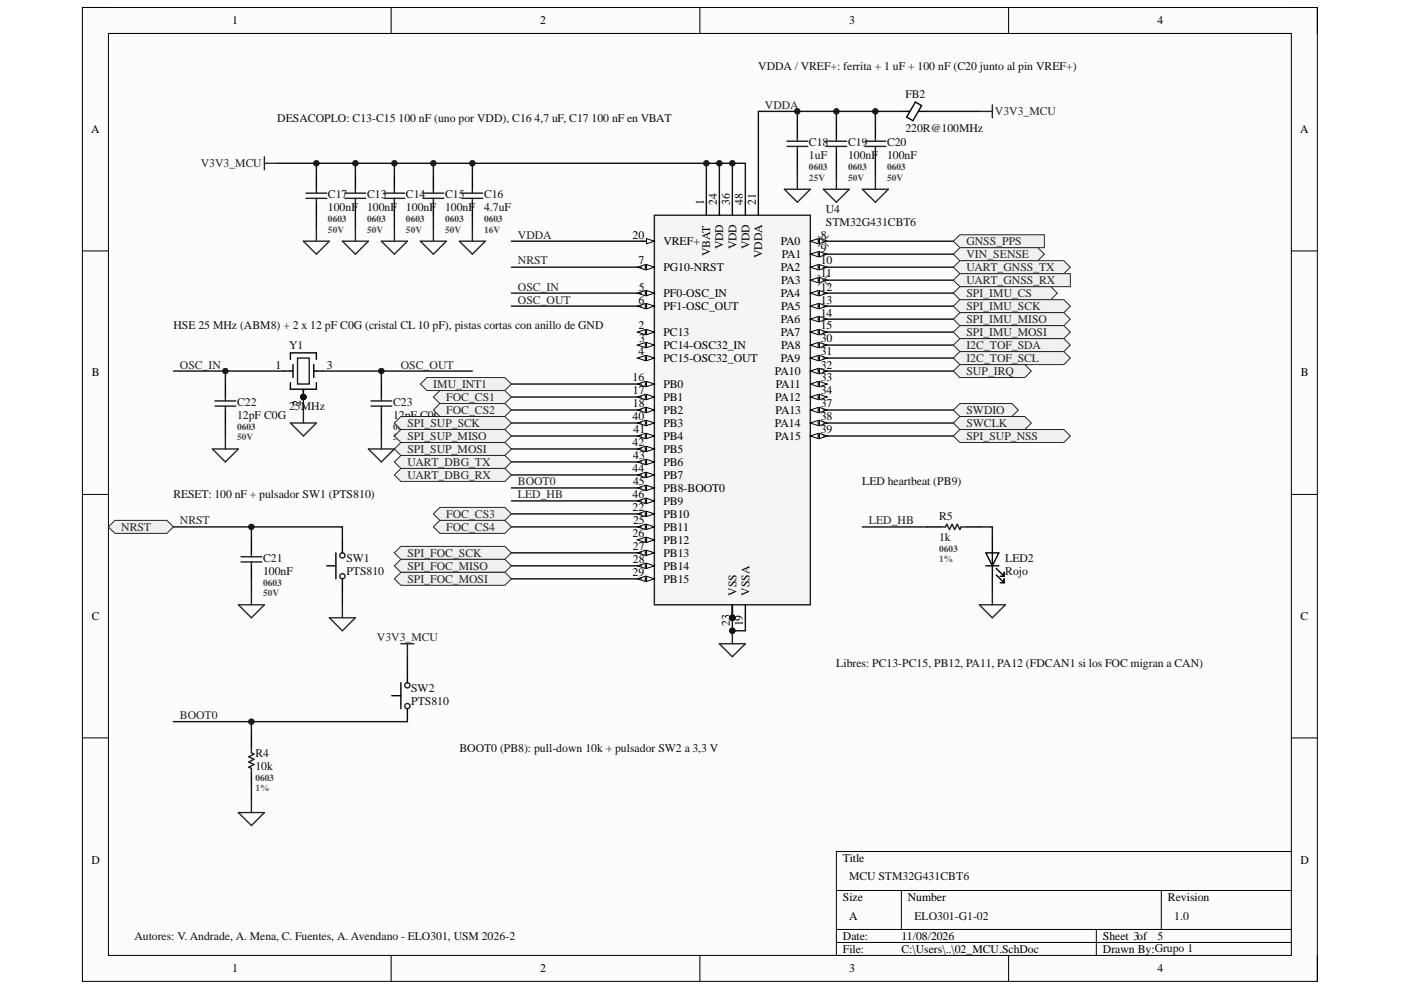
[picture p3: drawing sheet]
<svg xmlns="http://www.w3.org/2000/svg" width="297mm" height="210mm" viewBox="0 0 297 210" stroke-linecap="round" stroke-linejoin="round" font-family="sans-serif">
<defs><g id="words">
<g font-size="2.5">
<text x="49.2" y="5.2">1</text>
<text x="114.5" y="5.2">2</text>
<text x="180.1" y="5.2">3</text>
<text x="245.4" y="5.2">4</text>
<text x="19.3" y="28.2">A</text>
<text x="275.7" y="28.2">A</text>
<text x="149.2" y="43.4" transform="rotate(-90 149.2 43.4)">1</text>
<text x="152" y="43.4" transform="rotate(-90 152 43.4)">24</text>
<text x="154.7" y="43.4" transform="rotate(-90 154.7 43.4)">36</text>
<text x="157.5" y="43.4" transform="rotate(-90 157.5 43.4)">48</text>
<text x="160.2" y="43.4" transform="rotate(-90 160.2 43.4)">21</text>
<text x="134.1" y="50.6">20</text>
<text x="140.6" y="52">VREF+</text>
<text x="153.3" y="52.9" transform="rotate(-90 153.3 52.9)">VDD</text>
<text x="156.1" y="52.9" transform="rotate(-90 156.1 52.9)">VDD</text>
<text x="158.9" y="52.9" transform="rotate(-90 158.9 52.9)">VDD</text>
<text x="165.6" y="52">PA0</text>
<text x="174" y="50.6">8</text>
<text x="174" y="53.3">9</text>
<text x="135.4" y="56.1">7</text>
<text x="140.6" y="57.5">PG10-NRST</text>
<text x="150.6" y="54.3" transform="rotate(-90 150.6 54.3)">VBAT</text>
<text x="161.6" y="54.7" transform="rotate(-90 161.6 54.7)">VDDA</text>
<text x="165.6" y="57.5">PA2</text>
<text x="165.8" y="54.7">PA1</text>
<text x="174" y="56.1">10</text>
<text x="174" y="58.8">11</text>
<text x="135.4" y="64.4">6</text>
<text x="135.4" y="61.6">5</text>
<text x="140.6" y="63">PF0-OSC_IN</text>
<text x="140.6" y="65.7">PF1-OSC_OUT</text>
<text x="165.6" y="63">PA4</text>
<text x="165.6" y="65.7">PA5</text>
<text x="165.6" y="60.2">PA3</text>
<text x="174" y="61.6">12</text>
<text x="174" y="64.4">13</text>
<text x="135.4" y="69.9">2</text>
<text x="140.6" y="71.2">PC13</text>
<text x="165.6" y="68.5">PA6</text>
<text x="165.6" y="71.2">PA7</text>
<text x="174" y="67.1">14</text>
<text x="174" y="69.9">15</text>
<text x="135.4" y="75.3">4</text>
<text x="135.5" y="72.6">3</text>
<text x="140.6" y="74">PC14-OSC32_IN</text>
<text x="140.6" y="76.7">PC15-OSC32_OUT</text>
<text x="165.6" y="76.7">PA9</text>
<text x="165.6" y="74">PA8</text>
<text x="174" y="72.6">30</text>
<text x="174" y="75.3">31</text>
<text x="19.5" y="79.8">B</text>
<text x="58.4" y="78.1">1</text>
<text x="69.3" y="78.1">3</text>
<text x="134.1" y="80.9">16</text>
<text x="134.2" y="83.6">17</text>
<text x="140.6" y="82.2">PB0</text>
<text x="164.3" y="79.5">PA10</text>
<text x="164.5" y="82.2">PA11</text>
<text x="174" y="78.1">32</text>
<text x="174" y="80.9">33</text>
<text x="174" y="83.6">34</text>
<text x="275.8" y="79.8">B</text>
<text x="63.8" y="86.1" transform="rotate(-90 63.8 86.1)">2</text>
<text x="134.1" y="89.1">40</text>
<text x="134.2" y="86.4">18</text>
<text x="140.6" y="85">PB1</text>
<text x="140.6" y="87.8">PB2</text>
<text x="164.3" y="85">PA12</text>
<text x="164.4" y="87.8">PA13</text>
<text x="174" y="86.4">37</text>
<text x="174" y="89.1">38</text>
<text x="134.1" y="94.6">42</text>
<text x="134.3" y="91.9">41</text>
<text x="140.6" y="90.5">PB3</text>
<text x="140.6" y="93.3">PB4</text>
<text x="164.3" y="90.5">PA14</text>
<text x="164.4" y="93.3">PA15</text>
<text x="174" y="91.9">39</text>
<text x="134.1" y="100.2">44</text>
<text x="134.3" y="97.4">43</text>
<text x="140.6" y="96">PB5</text>
<text x="140.6" y="98.8">PB6</text>
<text x="140.6" y="101.5">PB7</text>
<text x="134.1" y="105.6">46</text>
<text x="134.2" y="102.9">45</text>
<text x="140.6" y="104.3">PB8-BOOT0</text>
<text x="140.6" y="107">PB9</text>
<text x="134.1" y="108.4">22</text>
<text x="134.1" y="113.9">26</text>
<text x="134.2" y="111.1">25</text>
<text x="140.6" y="109.8">PB10</text>
<text x="140.6" y="112.5">PB11</text>
<text x="134.2" y="116.7">27</text>
<text x="134.2" y="119.4">28</text>
<text x="140.6" y="115.3">PB12</text>
<text x="140.6" y="118">PB13</text>
<text x="134.1" y="122.2">29</text>
<text x="140.6" y="120.8">PB14</text>
<text x="140.6" y="123.6">PB15</text>
<text x="19.5" y="131.5">C</text>
<text x="156.1" y="126.3" transform="rotate(-90 156.1 126.3)">VSS</text>
<text x="158.9" y="126.3" transform="rotate(-90 158.9 126.3)">VSSA</text>
<text x="275.7" y="131.5">C</text>
<text x="154.7" y="132.7" transform="rotate(-90 154.7 132.7)">23</text>
<text x="157.5" y="132.8" transform="rotate(-90 157.5 132.8)">19</text>
<text x="19.4" y="183.1">D</text>
<text x="178.7" y="182.7">Title</text>
<text x="275.7" y="183.1">D</text>
<text x="178.7" y="191">Size</text>
<text x="192.5" y="191">Number</text>
<text x="247.6" y="191">Revision</text>
<text x="180.1" y="195.1">A</text>
<text x="178.7" y="199.2">Date:</text>
<text x="178.7" y="202">File:</text>
<text x="191.1" y="199.2">11/08/2026</text>
<text x="191.1" y="202">C:\Users\..\02_MCU.SchDoc</text>
<text x="233.8" y="199.2">Sheet 3of</text>
<text x="233.8" y="202">Drawn By:Grupo 1</text>
<text x="49.2" y="206.1">1</text>
<text x="114.5" y="206.1">2</text>
<text x="180.1" y="206.1">3</text>
<text x="245.4" y="206.1">4</text>
</g>
<g font-size="2.5" fill="#0e0e0e">
<text x="160.8" y="14.8">VDDA / VREF+: ferrita + 1 uF + 100 nF (C20 junto al pin VREF+)</text>
<text x="192" y="20.8">FB2</text>
<text x="58.8" y="25.8">DESACOPLO: C13-C15 100 nF (uno por VDD), C16 4,7 uF, C17 100 nF en VBAT</text>
<text x="192" y="28.1">220R@100MHz</text>
<text x="171.5" y="31">C18</text>
<text x="171.5" y="33.8">1uF</text>
<text x="179.8" y="31">C19</text>
<text x="179.8" y="33.8">100nF</text>
<text x="188.1" y="31">C20</text>
<text x="188.1" y="33.8">100nF</text>
<text x="69.5" y="42">C17</text>
<text x="69.5" y="44.8">100nF</text>
<text x="77.8" y="42">C13</text>
<text x="77.8" y="44.8">100nF</text>
<text x="86.1" y="42">C14</text>
<text x="86.1" y="44.8">100nF</text>
<text x="94.4" y="42">C15</text>
<text x="94.4" y="44.8">100nF</text>
<text x="102.6" y="42">C16</text>
<text x="102.6" y="44.8">4.7uF</text>
<text x="175.1" y="45.1">U4</text>
<text x="175.1" y="47.8">STM32G431CBT6</text>
<text x="36.8" y="69.9">HSE 25 MHz (ABM8) + 2 x 12 pF C0G (cristal CL 10 pF), pistas cortas con anillo de GND</text>
<text x="61.3" y="74">Y1</text>
<text x="50.3" y="86.1">C22</text>
<text x="50.3" y="88.9">12pF C0G</text>
<text x="61.3" y="86.9">25MHz</text>
<text x="83.3" y="86.1">C23</text>
<text x="83.3" y="88.9">12pF C0G</text>
<text x="36.8" y="105.6">RESET: 100 nF + pulsador SW1 (PTS810)</text>
<text x="182.8" y="102.9">LED heartbeat (PB9)</text>
<text x="199.1" y="110.3">R5</text>
<text x="55.8" y="119.1">C21</text>
<text x="73.4" y="119.1">SW1</text>
<text x="199.1" y="114.7">1k</text>
<text x="213.1" y="119.1">LED2</text>
<text x="55.8" y="121.9">100nF</text>
<text x="73.4" y="121.9">PTS810</text>
<text x="213.1" y="121.9">Rojo</text>
<text x="177.3" y="141.4">Libres: PC13-PC15, PB12, PA11, PA12 (FDCAN1 si los FOC migran a CAN)</text>
<text x="87.2" y="146.7">SW2</text>
<text x="87.2" y="149.4">PTS810</text>
<text x="54.1" y="160.5">R4</text>
<text x="97.4" y="159.4">BOOT0 (PB8): pull-down 10k + pulsador SW2 a 3,3 V</text>
<text x="54.1" y="163.2">10k</text>
<text x="180.1" y="186.6">MCU STM32G431CBT6</text>
<text x="193.9" y="195.1">ELO301-G1-02</text>
<text x="249" y="195.1">1.0</text>
<text x="28.5" y="199.2">Autores: V. Andrade, A. Mena, C. Fuentes, A. Avendano - ELO301, USM 2026-2</text>
<text x="245.4" y="199.2">5</text>
</g>
<g font-size="2.5" fill="#262626">
<text x="162.2" y="23">VDDA</text>
<text x="210.9" y="24.4">V3V3_MCU</text>
<text x="42.6" y="35.5">V3V3_MCU</text>
<text x="109.8" y="50.6">VDDA</text>
<text x="204.9" y="52">GNSS_PPS</text>
<text x="109.8" y="56.1">NRST</text>
<text x="204.9" y="54.7">VIN_SENSE</text>
<text x="204.9" y="57.5">UART_GNSS_TX</text>
<text x="109.8" y="61.6">OSC_IN</text>
<text x="109.8" y="64.4">OSC_OUT</text>
<text x="204.9" y="60.2">UART_GNSS_RX</text>
<text x="204.9" y="63">SPI_IMU_CS</text>
<text x="204.9" y="65.7">SPI_IMU_SCK</text>
<text x="204.9" y="68.5">SPI_IMU_MISO</text>
<text x="204.9" y="71.2">SPI_IMU_MOSI</text>
<text x="204.9" y="74">I2C_TOF_SDA</text>
<text x="204.9" y="76.7">I2C_TOF_SCL</text>
<text x="38.2" y="78.1">OSC_IN</text>
<text x="85" y="78.1">OSC_OUT</text>
<text x="91.9" y="82.2">IMU_INT1</text>
<text x="204.9" y="79.5">SUP_IRQ</text>
<text x="94.6" y="85">FOC_CS1</text>
<text x="94.6" y="87.8">FOC_CS2</text>
<text x="204.9" y="87.8">SWDIO</text>
<text x="86.4" y="90.5">SPI_SUP_SCK</text>
<text x="86.4" y="93.3">SPI_SUP_MISO</text>
<text x="204.9" y="90.5">SWCLK</text>
<text x="204.9" y="93.3">SPI_SUP_NSS</text>
<text x="86.4" y="96">SPI_SUP_MOSI</text>
<text x="86.4" y="98.8">UART_DBG_TX</text>
<text x="86.4" y="101.5">UART_DBG_RX</text>
<text x="109.8" y="102.9">BOOT0</text>
<text x="109.8" y="105.6">LED_HB</text>
<text x="25.7" y="112.5">NRST</text>
<text x="38.2" y="111.1">NRST</text>
<text x="94.6" y="109.8">FOC_CS3</text>
<text x="94.6" y="112.5">FOC_CS4</text>
<text x="184.2" y="111.1">LED_HB</text>
<text x="86.4" y="118">SPI_FOC_SCK</text>
<text x="86.4" y="120.8">SPI_FOC_MISO</text>
<text x="86.4" y="123.6">SPI_FOC_MOSI</text>
<text x="79.9" y="135.9">V3V3_MCU</text>
<text x="38.2" y="152.5">BOOT0</text>
</g>
<g font-size="2" fill="#3c3c3c">
<text x="171.5" y="36.1">0603</text>
<text x="179.8" y="36.1">0603</text>
<text x="188.1" y="36.1">0603</text>
<text x="69.5" y="47.1">0603</text>
<text x="77.8" y="47.1">0603</text>
<text x="86.1" y="47.1">0603</text>
<text x="94.4" y="47.1">0603</text>
<text x="102.6" y="47.1">0603</text>
<text x="50.3" y="91.2">0603</text>
<text x="83.3" y="91.2">0603</text>
<text x="199.1" y="117.1">0603</text>
<text x="55.8" y="124.2">0603</text>
<text x="54.1" y="165.5">0603</text>
</g>
<g font-size="2" fill="#4c4c4c">
<text x="171.5" y="38.3">25V</text>
<text x="179.8" y="38.3">50V</text>
<text x="188.1" y="38.3">50V</text>
<text x="69.5" y="49.3">50V</text>
<text x="77.8" y="49.3">50V</text>
<text x="86.1" y="49.3">50V</text>
<text x="94.4" y="49.3">50V</text>
<text x="102.6" y="49.3">16V</text>
<text x="50.3" y="93.3">50V</text>
<text x="83.3" y="93.3">50V</text>
<text x="55.8" y="126.4">50V</text>
</g>
<g font-size="2" fill="#5f5f5f">
<text x="199.1" y="119.3">1%</text>
<text x="54.1" y="167.7">1%</text>
</g>
</g></defs>
<path d="M17.5 1.6h261.8v206.5h-261.8z" fill-rule="evenodd" fill="#fcfcfc"/>
<path d="M17.5 1.6h261.8v206.5h-261.8z" fill="none" stroke="#000" stroke-width=".21"/>
<path d="M23 7.1h250.8v195.5h-250.8z" fill-rule="evenodd" fill="#fcfcfc"/>
<g fill="none" stroke="#000" stroke-width=".21">
<path d="M17.5 1.6h5.5M23 7.1h250.8v195.5h-250.8zM82.9 1.6v5.5M148.4 1.6v5.5M213.8 1.6v5.5M273.8 1.6h5.5v5.5M17.5 53.2h5.5M273.8 53.2h5.5M17.5 104.8h5.5M273.8 104.8h5.5M17.5 156.5h5.5M273.8 156.5h5.5"/>
<path d="M177.3 188.8h96.5M177.3 197.1h96.5M177.3 199.8h96.5M191.1 188.8v8.3M232.4 197.1v5.5M246.2 188.8v8.3M273.8 180.5h-96.5v22.1M82.9 202.6v5.5M148.4 202.6v5.5M213.8 202.6v5.5M279.3 202.6v5.5"/>
</g>
<circle cx="47.8" cy="78.7" r=".55" fill="#0e0e0e"/>
<circle cx="47.8" cy="78.7" r=".55" fill="none" stroke="#0e0e0e" stroke-width=".21"/>
<circle cx="53.3" cy="153" r=".55" fill="#0e0e0e"/>
<circle cx="53.3" cy="153" r=".55" fill="none" stroke="#0e0e0e" stroke-width=".21"/>
<circle cx="53.3" cy="111.7" r=".55" fill="#0e0e0e"/>
<circle cx="53.3" cy="111.7" r=".55" fill="none" stroke="#0e0e0e" stroke-width=".21"/>
<circle cx="67.1" cy="34.6" r=".55" fill="#0e0e0e"/>
<circle cx="67.1" cy="34.6" r=".55" fill="none" stroke="#0e0e0e" stroke-width=".21"/>
<circle cx="75.3" cy="34.6" r=".55" fill="#0e0e0e"/>
<circle cx="75.3" cy="34.6" r=".55" fill="none" stroke="#0e0e0e" stroke-width=".21"/>
<circle cx="80.9" cy="78.7" r=".55" fill="#0e0e0e"/>
<circle cx="80.9" cy="78.7" r=".55" fill="none" stroke="#0e0e0e" stroke-width=".21"/>
<circle cx="83.6" cy="34.6" r=".55" fill="#0e0e0e"/>
<circle cx="83.6" cy="34.6" r=".55" fill="none" stroke="#0e0e0e" stroke-width=".21"/>
<circle cx="91.9" cy="34.6" r=".55" fill="#0e0e0e"/>
<circle cx="91.9" cy="34.6" r=".55" fill="none" stroke="#0e0e0e" stroke-width=".21"/>
<circle cx="100.2" cy="34.6" r=".55" fill="#0e0e0e"/>
<circle cx="100.2" cy="34.6" r=".55" fill="none" stroke="#0e0e0e" stroke-width=".21"/>
<circle cx="149.8" cy="34.6" r=".55" fill="#0e0e0e"/>
<circle cx="149.8" cy="34.6" r=".55" fill="none" stroke="#0e0e0e" stroke-width=".21"/>
<circle cx="152.5" cy="34.6" r=".55" fill="#0e0e0e"/>
<circle cx="152.5" cy="34.6" r=".55" fill="none" stroke="#0e0e0e" stroke-width=".21"/>
<circle cx="155.3" cy="34.6" r=".55" fill="#0e0e0e"/>
<circle cx="155.3" cy="34.6" r=".55" fill="none" stroke="#0e0e0e" stroke-width=".21"/>
<circle cx="169.1" cy="23.6" r=".55" fill="#0e0e0e"/>
<circle cx="169.1" cy="23.6" r=".55" fill="none" stroke="#0e0e0e" stroke-width=".21"/>
<circle cx="177.3" cy="23.6" r=".55" fill="#0e0e0e"/>
<circle cx="177.3" cy="23.6" r=".55" fill="none" stroke="#0e0e0e" stroke-width=".21"/>
<circle cx="185.6" cy="23.6" r=".55" fill="#0e0e0e"/>
<circle cx="185.6" cy="23.6" r=".55" fill="none" stroke="#0e0e0e" stroke-width=".21"/>
<circle cx="155.3" cy="131" r=".55" fill="#0e0e0e"/>
<circle cx="155.3" cy="131" r=".55" fill="none" stroke="#0e0e0e" stroke-width=".21"/>
<circle cx="155.3" cy="131" r=".55" fill="#0e0e0e"/>
<circle cx="155.3" cy="131" r=".55" fill="none" stroke="#0e0e0e" stroke-width=".21"/>
<circle cx="155.3" cy="131" r=".55" fill="#0e0e0e"/>
<circle cx="155.3" cy="131" r=".55" fill="none" stroke="#0e0e0e" stroke-width=".21"/>
<path d="M138.7 45.6h33.1v82.6h-33.1z" fill-rule="evenodd" fill="#f5f5f5"/>
<path d="M138.7 45.6h33.1v82.6h-33.1z" fill="none" stroke="#1c1c1c" stroke-width=".3"/>
<path d="M149.8 42.9v2.7M136 70.4h2.7" fill="none" stroke="#000" stroke-width=".3"/>
<path d="M137.1 69.9l1.6 .5-1.6 .6z" fill="#fbfbfb"/>
<path d="M137.1 69.9l1.6 .5-1.6 .6z" fill="none" stroke="#000" stroke-width=".21"/>
<path d="M135.2 70.4l1.6-.5v1.1z" fill="#fbfbfb"/>
<path d="M135.2 70.4l1.6-.5v1.1z" fill="none" stroke="#000" stroke-width=".21"/>
<path d="M136 73.2h2.7" fill="none" stroke="#000" stroke-width=".3"/>
<path d="M137.1 72.6l1.6 .6-1.6 .5z" fill="#fbfbfb"/>
<path d="M137.1 72.6l1.6 .6-1.6 .5z" fill="none" stroke="#000" stroke-width=".21"/>
<path d="M135.2 73.2l1.6-.6v1.1z" fill="#fbfbfb"/>
<path d="M135.2 73.2l1.6-.6v1.1z" fill="none" stroke="#000" stroke-width=".21"/>
<path d="M136 75.9h2.7" fill="none" stroke="#000" stroke-width=".3"/>
<path d="M137.1 75.4l1.6 .5-1.6 .6z" fill="#fbfbfb"/>
<path d="M137.1 75.4l1.6 .5-1.6 .6z" fill="none" stroke="#000" stroke-width=".21"/>
<path d="M135.2 75.9l1.6-.5v1.1z" fill="#fbfbfb"/>
<path d="M135.2 75.9l1.6-.5v1.1z" fill="none" stroke="#000" stroke-width=".21"/>
<path d="M136 62.2h2.7" fill="none" stroke="#000" stroke-width=".3"/>
<path d="M137.1 61.6l1.6 .6-1.6 .5z" fill="#fbfbfb"/>
<path d="M137.1 61.6l1.6 .6-1.6 .5z" fill="none" stroke="#000" stroke-width=".21"/>
<path d="M135.2 62.2l1.6-.6v1.1z" fill="#fbfbfb"/>
<path d="M135.2 62.2l1.6-.6v1.1z" fill="none" stroke="#000" stroke-width=".21"/>
<path d="M136 64.9h2.7" fill="none" stroke="#000" stroke-width=".3"/>
<path d="M137.1 64.4l1.6 .5-1.6 .6z" fill="#fbfbfb"/>
<path d="M137.1 64.4l1.6 .5-1.6 .6z" fill="none" stroke="#000" stroke-width=".21"/>
<path d="M135.2 64.9l1.6-.5v1.1z" fill="#fbfbfb"/>
<path d="M135.2 64.9l1.6-.5v1.1z" fill="none" stroke="#000" stroke-width=".21"/>
<path d="M136 56.6h2.7" fill="none" stroke="#000" stroke-width=".3"/>
<path d="M137.1 56.1l1.6 .5-1.6 .6z" fill="#fbfbfb"/>
<path d="M137.1 56.1l1.6 .5-1.6 .6z" fill="none" stroke="#000" stroke-width=".21"/>
<path d="M135.2 56.6l1.6-.5v1.1z" fill="#fbfbfb"/>
<path d="M135.2 56.6l1.6-.5v1.1z" fill="none" stroke="#000" stroke-width=".21"/>
<path d="M171.8 51.1h2.8" fill="none" stroke="#000" stroke-width=".3"/>
<path d="M171.8 51.1l1.7-.5v1.1z" fill="#fbfbfb"/>
<path d="M171.8 51.1l1.7-.5v1.1z" fill="none" stroke="#000" stroke-width=".21"/>
<path d="M173.7 50.6l1.7 .5-1.7 .6z" fill="#fbfbfb"/>
<path d="M173.7 50.6l1.7 .5-1.7 .6z" fill="none" stroke="#000" stroke-width=".21"/>
<path d="M171.8 53.9h2.8" fill="none" stroke="#000" stroke-width=".3"/>
<path d="M171.8 53.9l1.7-.6v1.2z" fill="#fbfbfb"/>
<path d="M171.8 53.9l1.7-.6v1.2z" fill="none" stroke="#000" stroke-width=".21"/>
<path d="M173.7 53.3l1.7 .6-1.7 .6z" fill="#fbfbfb"/>
<path d="M173.7 53.3l1.7 .6-1.7 .6z" fill="none" stroke="#000" stroke-width=".21"/>
<path d="M171.8 56.6h2.8" fill="none" stroke="#000" stroke-width=".3"/>
<path d="M171.8 56.6l1.7-.5v1.1z" fill="#fbfbfb"/>
<path d="M171.8 56.6l1.7-.5v1.1z" fill="none" stroke="#000" stroke-width=".21"/>
<path d="M173.7 56.1l1.7 .5-1.7 .6z" fill="#fbfbfb"/>
<path d="M173.7 56.1l1.7 .5-1.7 .6z" fill="none" stroke="#000" stroke-width=".21"/>
<path d="M171.8 59.4h2.8" fill="none" stroke="#000" stroke-width=".3"/>
<path d="M171.8 59.4l1.7-.5v1.1z" fill="#fbfbfb"/>
<path d="M171.8 59.4l1.7-.5v1.1z" fill="none" stroke="#000" stroke-width=".21"/>
<path d="M173.7 58.9l1.7 .5-1.7 .6z" fill="#fbfbfb"/>
<path d="M173.7 58.9l1.7 .5-1.7 .6z" fill="none" stroke="#000" stroke-width=".21"/>
<path d="M171.8 62.2h2.8" fill="none" stroke="#000" stroke-width=".3"/>
<path d="M171.8 62.2l1.7-.6v1.1z" fill="#fbfbfb"/>
<path d="M171.8 62.2l1.7-.6v1.1z" fill="none" stroke="#000" stroke-width=".21"/>
<path d="M173.7 61.6l1.7 .6-1.7 .5z" fill="#fbfbfb"/>
<path d="M173.7 61.6l1.7 .6-1.7 .5z" fill="none" stroke="#000" stroke-width=".21"/>
<path d="M171.8 64.9h2.8" fill="none" stroke="#000" stroke-width=".3"/>
<path d="M171.8 64.9l1.7-.5v1.1z" fill="#fbfbfb"/>
<path d="M171.8 64.9l1.7-.5v1.1z" fill="none" stroke="#000" stroke-width=".21"/>
<path d="M173.7 64.4l1.7 .5-1.7 .6z" fill="#fbfbfb"/>
<path d="M173.7 64.4l1.7 .5-1.7 .6z" fill="none" stroke="#000" stroke-width=".21"/>
<path d="M171.8 67.7h2.8" fill="none" stroke="#000" stroke-width=".3"/>
<path d="M171.8 67.7l1.7-.6v1.1z" fill="#fbfbfb"/>
<path d="M171.8 67.7l1.7-.6v1.1z" fill="none" stroke="#000" stroke-width=".21"/>
<path d="M173.7 67.1l1.7 .6-1.7 .5z" fill="#fbfbfb"/>
<path d="M173.7 67.1l1.7 .6-1.7 .5z" fill="none" stroke="#000" stroke-width=".21"/>
<path d="M171.8 70.4h2.8" fill="none" stroke="#000" stroke-width=".3"/>
<path d="M171.8 70.4l1.7-.5v1.1z" fill="#fbfbfb"/>
<path d="M171.8 70.4l1.7-.5v1.1z" fill="none" stroke="#000" stroke-width=".21"/>
<path d="M173.7 69.9l1.7 .5-1.7 .6z" fill="#fbfbfb"/>
<path d="M173.7 69.9l1.7 .5-1.7 .6z" fill="none" stroke="#000" stroke-width=".21"/>
<path d="M136 81.4h2.7" fill="none" stroke="#000" stroke-width=".3"/>
<path d="M137.1 80.9l1.6 .5-1.6 .6z" fill="#fbfbfb"/>
<path d="M137.1 80.9l1.6 .5-1.6 .6z" fill="none" stroke="#000" stroke-width=".21"/>
<path d="M135.2 81.4l1.6-.5v1.1z" fill="#fbfbfb"/>
<path d="M135.2 81.4l1.6-.5v1.1z" fill="none" stroke="#000" stroke-width=".21"/>
<path d="M136 84.2h2.7" fill="none" stroke="#000" stroke-width=".3"/>
<path d="M137.1 83.6l1.6 .6-1.6 .5z" fill="#fbfbfb"/>
<path d="M137.1 83.6l1.6 .6-1.6 .5z" fill="none" stroke="#000" stroke-width=".21"/>
<path d="M135.2 84.2l1.6-.6v1.1z" fill="#fbfbfb"/>
<path d="M135.2 84.2l1.6-.6v1.1z" fill="none" stroke="#000" stroke-width=".21"/>
<path d="M136 86.9h2.7" fill="none" stroke="#000" stroke-width=".3"/>
<path d="M137.1 86.4l1.6 .5-1.6 .6z" fill="#fbfbfb"/>
<path d="M137.1 86.4l1.6 .5-1.6 .6z" fill="none" stroke="#000" stroke-width=".21"/>
<path d="M135.2 86.9l1.6-.5v1.1z" fill="#fbfbfb"/>
<path d="M135.2 86.9l1.6-.5v1.1z" fill="none" stroke="#000" stroke-width=".21"/>
<path d="M136 51.1h2.7M158 128.2v2.8" fill="none" stroke="#000" stroke-width=".3"/>
<path d="M137.1 50.6l1.6 .5-1.6 .6z" fill="#fbfbfb"/>
<path d="M137.1 50.6l1.6 .5-1.6 .6z" fill="none" stroke="#000" stroke-width=".21"/>
<path d="M160.8 42.9v2.7M136 109h2.7" fill="none" stroke="#000" stroke-width=".3"/>
<path d="M137.1 108.4l1.6 .6-1.6 .5z" fill="#fbfbfb"/>
<path d="M137.1 108.4l1.6 .6-1.6 .5z" fill="none" stroke="#000" stroke-width=".21"/>
<path d="M135.2 109l1.6-.6v1.1z" fill="#fbfbfb"/>
<path d="M135.2 109l1.6-.6v1.1z" fill="none" stroke="#000" stroke-width=".21"/>
<path d="M155.3 128.2v2.8" fill="none" stroke="#000" stroke-width=".3"/>
<circle cx="155.3" cy="131" r=".55" fill="#0e0e0e"/>
<circle cx="155.3" cy="131" r=".55" fill="none" stroke="#0e0e0e" stroke-width=".21"/>
<path d="M152.5 42.9v2.7M136 111.7h2.7" fill="none" stroke="#000" stroke-width=".3"/>
<path d="M137.1 111.2l1.6 .5-1.6 .6z" fill="#fbfbfb"/>
<path d="M137.1 111.2l1.6 .5-1.6 .6z" fill="none" stroke="#000" stroke-width=".21"/>
<path d="M135.2 111.7l1.6-.5v1.1z" fill="#fbfbfb"/>
<path d="M135.2 111.7l1.6-.5v1.1z" fill="none" stroke="#000" stroke-width=".21"/>
<path d="M136 114.5h2.7" fill="none" stroke="#000" stroke-width=".3"/>
<path d="M137.1 113.9l1.6 .6-1.6 .5z" fill="#fbfbfb"/>
<path d="M137.1 113.9l1.6 .6-1.6 .5z" fill="none" stroke="#000" stroke-width=".21"/>
<path d="M135.2 114.5l1.6-.6v1.1z" fill="#fbfbfb"/>
<path d="M135.2 114.5l1.6-.6v1.1z" fill="none" stroke="#000" stroke-width=".21"/>
<path d="M136 117.2h2.7" fill="none" stroke="#000" stroke-width=".3"/>
<path d="M137.1 116.7l1.6 .5-1.6 .6z" fill="#fbfbfb"/>
<path d="M137.1 116.7l1.6 .5-1.6 .6z" fill="none" stroke="#000" stroke-width=".21"/>
<path d="M135.2 117.2l1.6-.5v1.1z" fill="#fbfbfb"/>
<path d="M135.2 117.2l1.6-.5v1.1z" fill="none" stroke="#000" stroke-width=".21"/>
<path d="M136 120h2.7" fill="none" stroke="#000" stroke-width=".3"/>
<path d="M137.1 119.4l1.6 .6-1.6 .5z" fill="#fbfbfb"/>
<path d="M137.1 119.4l1.6 .6-1.6 .5z" fill="none" stroke="#000" stroke-width=".21"/>
<path d="M135.2 120l1.6-.6v1.1z" fill="#fbfbfb"/>
<path d="M135.2 120l1.6-.6v1.1z" fill="none" stroke="#000" stroke-width=".21"/>
<path d="M136 122.7h2.7" fill="none" stroke="#000" stroke-width=".3"/>
<path d="M137.1 122.2l1.6 .5-1.6 .6z" fill="#fbfbfb"/>
<path d="M137.1 122.2l1.6 .5-1.6 .6z" fill="none" stroke="#000" stroke-width=".21"/>
<path d="M135.2 122.7l1.6-.5v1.1z" fill="#fbfbfb"/>
<path d="M135.2 122.7l1.6-.5v1.1z" fill="none" stroke="#000" stroke-width=".21"/>
<path d="M171.8 73.2h2.8" fill="none" stroke="#000" stroke-width=".3"/>
<path d="M171.8 73.2l1.7-.6v1.1z" fill="#fbfbfb"/>
<path d="M171.8 73.2l1.7-.6v1.1z" fill="none" stroke="#000" stroke-width=".21"/>
<path d="M173.7 72.6l1.7 .6-1.7 .5z" fill="#fbfbfb"/>
<path d="M173.7 72.6l1.7 .6-1.7 .5z" fill="none" stroke="#000" stroke-width=".21"/>
<path d="M171.8 75.9h2.8" fill="none" stroke="#000" stroke-width=".3"/>
<path d="M171.8 75.9l1.7-.5v1.1z" fill="#fbfbfb"/>
<path d="M171.8 75.9l1.7-.5v1.1z" fill="none" stroke="#000" stroke-width=".21"/>
<path d="M173.7 75.4l1.7 .5-1.7 .6z" fill="#fbfbfb"/>
<path d="M173.7 75.4l1.7 .5-1.7 .6z" fill="none" stroke="#000" stroke-width=".21"/>
<path d="M171.8 78.7h2.8" fill="none" stroke="#000" stroke-width=".3"/>
<path d="M171.8 78.7l1.7-.6v1.1z" fill="#fbfbfb"/>
<path d="M171.8 78.7l1.7-.6v1.1z" fill="none" stroke="#000" stroke-width=".21"/>
<path d="M173.7 78.1l1.7 .6-1.7 .5z" fill="#fbfbfb"/>
<path d="M173.7 78.1l1.7 .6-1.7 .5z" fill="none" stroke="#000" stroke-width=".21"/>
<path d="M171.8 81.4h2.8" fill="none" stroke="#000" stroke-width=".3"/>
<path d="M171.8 81.4l1.7-.5v1.1z" fill="#fbfbfb"/>
<path d="M171.8 81.4l1.7-.5v1.1z" fill="none" stroke="#000" stroke-width=".21"/>
<path d="M173.7 80.9l1.7 .5-1.7 .6z" fill="#fbfbfb"/>
<path d="M173.7 80.9l1.7 .5-1.7 .6z" fill="none" stroke="#000" stroke-width=".21"/>
<path d="M171.8 84.2h2.8" fill="none" stroke="#000" stroke-width=".3"/>
<path d="M171.8 84.2l1.7-.6v1.1z" fill="#fbfbfb"/>
<path d="M171.8 84.2l1.7-.6v1.1z" fill="none" stroke="#000" stroke-width=".21"/>
<path d="M173.7 83.6l1.7 .6-1.7 .5z" fill="#fbfbfb"/>
<path d="M173.7 83.6l1.7 .6-1.7 .5z" fill="none" stroke="#000" stroke-width=".21"/>
<path d="M155.3 128.2v2.8" fill="none" stroke="#000" stroke-width=".3"/>
<circle cx="155.3" cy="131" r=".55" fill="#0e0e0e"/>
<circle cx="155.3" cy="131" r=".55" fill="none" stroke="#0e0e0e" stroke-width=".21"/>
<path d="M155.3 42.9v2.7M171.8 86.9h2.8" fill="none" stroke="#000" stroke-width=".3"/>
<path d="M171.8 86.9l1.7-.5v1.1z" fill="#fbfbfb"/>
<path d="M171.8 86.9l1.7-.5v1.1z" fill="none" stroke="#000" stroke-width=".21"/>
<path d="M173.7 86.4l1.7 .5-1.7 .6z" fill="#fbfbfb"/>
<path d="M173.7 86.4l1.7 .5-1.7 .6z" fill="none" stroke="#000" stroke-width=".21"/>
<path d="M171.8 89.7h2.8" fill="none" stroke="#000" stroke-width=".3"/>
<path d="M171.8 89.7l1.7-.6v1.1z" fill="#fbfbfb"/>
<path d="M171.8 89.7l1.7-.6v1.1z" fill="none" stroke="#000" stroke-width=".21"/>
<path d="M173.7 89.1l1.7 .6-1.7 .5z" fill="#fbfbfb"/>
<path d="M173.7 89.1l1.7 .6-1.7 .5z" fill="none" stroke="#000" stroke-width=".21"/>
<path d="M171.8 92.4h2.8" fill="none" stroke="#000" stroke-width=".3"/>
<path d="M171.8 92.4l1.7-.5v1.1z" fill="#fbfbfb"/>
<path d="M171.8 92.4l1.7-.5v1.1z" fill="none" stroke="#000" stroke-width=".21"/>
<path d="M173.7 91.9l1.7 .5-1.7 .6z" fill="#fbfbfb"/>
<path d="M173.7 91.9l1.7 .5-1.7 .6z" fill="none" stroke="#000" stroke-width=".21"/>
<path d="M136 89.7h2.7" fill="none" stroke="#000" stroke-width=".3"/>
<path d="M137.1 89.1l1.6 .6-1.6 .5z" fill="#fbfbfb"/>
<path d="M137.1 89.1l1.6 .6-1.6 .5z" fill="none" stroke="#000" stroke-width=".21"/>
<path d="M135.2 89.7l1.6-.6v1.1z" fill="#fbfbfb"/>
<path d="M135.2 89.7l1.6-.6v1.1z" fill="none" stroke="#000" stroke-width=".21"/>
<path d="M136 92.4h2.7" fill="none" stroke="#000" stroke-width=".3"/>
<path d="M137.1 91.9l1.6 .5-1.6 .6z" fill="#fbfbfb"/>
<path d="M137.1 91.9l1.6 .5-1.6 .6z" fill="none" stroke="#000" stroke-width=".21"/>
<path d="M135.2 92.4l1.6-.5v1.1z" fill="#fbfbfb"/>
<path d="M135.2 92.4l1.6-.5v1.1z" fill="none" stroke="#000" stroke-width=".21"/>
<path d="M136 95.2h2.7" fill="none" stroke="#000" stroke-width=".3"/>
<path d="M137.1 94.6l1.6 .6-1.6 .5z" fill="#fbfbfb"/>
<path d="M137.1 94.6l1.6 .6-1.6 .5z" fill="none" stroke="#000" stroke-width=".21"/>
<path d="M135.2 95.2l1.6-.6v1.1z" fill="#fbfbfb"/>
<path d="M135.2 95.2l1.6-.6v1.1z" fill="none" stroke="#000" stroke-width=".21"/>
<path d="M136 97.9h2.7" fill="none" stroke="#000" stroke-width=".3"/>
<path d="M137.1 97.4l1.6 .5-1.6 .6z" fill="#fbfbfb"/>
<path d="M137.1 97.4l1.6 .5-1.6 .6z" fill="none" stroke="#000" stroke-width=".21"/>
<path d="M135.2 97.9l1.6-.5v1.1z" fill="#fbfbfb"/>
<path d="M135.2 97.9l1.6-.5v1.1z" fill="none" stroke="#000" stroke-width=".21"/>
<path d="M136 100.7h2.7" fill="none" stroke="#000" stroke-width=".3"/>
<path d="M137.1 100.1l1.6 .6-1.6 .6z" fill="#fbfbfb"/>
<path d="M137.1 100.1l1.6 .6-1.6 .6z" fill="none" stroke="#000" stroke-width=".21"/>
<path d="M135.2 100.7l1.6-.6v1.2z" fill="#fbfbfb"/>
<path d="M135.2 100.7l1.6-.6v1.2z" fill="none" stroke="#000" stroke-width=".21"/>
<path d="M136 103.5h2.7" fill="none" stroke="#000" stroke-width=".3"/>
<path d="M137.1 102.9l1.6 .6-1.6 .5z" fill="#fbfbfb"/>
<path d="M137.1 102.9l1.6 .6-1.6 .5z" fill="none" stroke="#000" stroke-width=".21"/>
<path d="M135.2 103.5l1.6-.6v1.1z" fill="#fbfbfb"/>
<path d="M135.2 103.5l1.6-.6v1.1z" fill="none" stroke="#000" stroke-width=".21"/>
<path d="M136 106.2h2.7" fill="none" stroke="#000" stroke-width=".3"/>
<path d="M137.1 105.7l1.6 .5-1.6 .6z" fill="#fbfbfb"/>
<path d="M137.1 105.7l1.6 .5-1.6 .6z" fill="none" stroke="#000" stroke-width=".21"/>
<path d="M135.2 106.2l1.6-.5v1.1z" fill="#fbfbfb"/>
<path d="M135.2 106.2l1.6-.5v1.1z" fill="none" stroke="#000" stroke-width=".21"/>
<path d="M155.3 128.2v2.8" fill="none" stroke="#000" stroke-width=".3"/>
<circle cx="155.3" cy="131" r=".55" fill="#0e0e0e"/>
<circle cx="155.3" cy="131" r=".55" fill="none" stroke="#0e0e0e" stroke-width=".21"/>
<g fill="none" stroke="#000" stroke-width=".3">
<path d="M67.1 37.4v2.7M75.3 37.4v2.7M83.6 37.4v2.7M91.9 37.4v2.7M100.2 37.4v2.7M169.1 26.4v2.7M169.1 31.9v2.7M177.3 26.4v2.7M177.3 31.9v2.7M185.6 26.4v2.7M185.6 31.9v2.7M191.1 23.6h1.8"/>
<path d="M194.1 21.6l1.3 .8-1.8 3.2-1.4-.8zM194.7 23.6h1.9M67.1 42.9v2.7M75.3 42.9v2.7M83.6 42.9v2.7M91.9 42.9v2.7M100.2 42.9v2.7M158 42.9v2.7"/>
</g>
<g fill="none" stroke="#1c1c1c" stroke-width=".3">
<path d="M166.8 31h4.5M166.8 29.9h4.5M169.1 29.1v.8M169.1 31v.9M175.1 31h4.4M175.1 29.9h4.4M177.3 29.1v.8M177.3 31v.9M183.4 31h4.4M183.4 29.9h4.4M185.6 29.1v.8M185.6 31v.9"/>
<path d="M64.9 42.1h4.4M64.9 41h4.4M67.1 40.1v.9M67.1 42.1v.8M73.1 42.1h4.5M73.1 41h4.5M75.3 40.1v.9M75.3 42.1v.8M81.4 42.1h4.4M81.4 41h4.4M83.6 40.1v.9M83.6 42.1v.8"/>
<path d="M89.7 42.1h4.4M89.7 41h4.4M91.9 40.1v.9M91.9 42.1v.8M97.9 42.1h4.5M97.9 41h4.5M100.2 40.1v.9M100.2 42.1v.8"/>
</g>
<circle cx="64.3" cy="84.2" r=".55" fill="#0e0e0e"/>
<circle cx="64.3" cy="84.2" r=".55" fill="none" stroke="#0e0e0e" stroke-width=".21"/>
<circle cx="64.3" cy="84.2" r=".55" fill="#0e0e0e"/>
<circle cx="64.3" cy="84.2" r=".55" fill="none" stroke="#0e0e0e" stroke-width=".21"/>
<path d="M60.2 78.7h1.9M61.6 76.2v-1.4h5.5v1.4M62.1 77.3v2.7M66.5 78.7h.6M66.5 77.3v2.7M61.6 81.1v1.4h5.5v-1.4M64.3 82.5v1.7" fill="none" stroke="#000" stroke-width=".3"/>
<path d="M63.1 75.9h2.5v5.5h-2.5z" fill="none" stroke="#1c1c1c" stroke-width=".3"/>
<circle cx="64.3" cy="84.2" r=".55" fill="#0e0e0e"/>
<circle cx="64.3" cy="84.2" r=".55" fill="none" stroke="#0e0e0e" stroke-width=".21"/>
<path d="M67.1 78.7h1.4M64.3 82.8v1.4" fill="none" stroke="#000" stroke-width=".3"/>
<circle cx="64.3" cy="84.2" r=".55" fill="#0e0e0e"/>
<circle cx="64.3" cy="84.2" r=".55" fill="none" stroke="#0e0e0e" stroke-width=".21"/>
<g fill="none" stroke="#000" stroke-width=".3">
<path d="M47.8 81.4v2.8M47.8 86.9v2.8M80.9 81.4v2.8M80.9 86.9v2.8M53.3 114.5v2.7M53.3 120v2.7M69.3 120h1.9M71.2 117.2v5.5M72.6 114.5v2.7M196.6 111.7h2.8M204.9 111.7h2.7M209 120h2.8"/>
<path d="M209 117.2h2.8l-1.4 2.8zM210.4 114.5v8.2M72.6 122.7v2.8M211.2 121.9l1.7 1.7M211.2 120.5l1.7 1.7M212.1 123.6h.8M212.1 122.2h.8M212.9 121.4v.8M212.9 122.7v.9M53.3 155.8v2.7M83.1 147.5h1.9M85 144.8v5.5"/>
<path d="M86.4 142v2.8M86.4 150.3v2.7M53.3 164v2.8"/>
</g>
<g fill="none" stroke="#1c1c1c" stroke-width=".3">
<path d="M45.6 86.1h4.4M45.6 85h4.4M47.8 84.2v.8M47.8 86.1v.8M78.7 86.1h4.4M78.7 85h4.4M80.9 84.2v.8M80.9 86.1v.8M51.1 119.1h4.4M51.1 118h4.4M53.3 117.2v.8M53.3 119.1v.9"/>
<path d="M199.4 111.7h1.1l.3-.5 .5 1.1 .6-1.1 .5 1.1 .6-1.1 .5 1.1 .3-.6h1.1M53.3 158.5v1.1l.6 .3-1.2 .5 1.2 .6-1.2 .5 1.2 .6-1.2 .5 .6 .3v1.1"/>
<circle cx="72.6" cy="117.8" r=".55"/>
<circle cx="72.6" cy="122.2" r=".55"/>
<circle cx="86.4" cy="149.7" r=".55"/>
<circle cx="86.4" cy="145.3" r=".55"/>
</g>
<circle cx="149.8" cy="34.6" r=".55" fill="#262626"/>
<circle cx="149.8" cy="34.6" r=".55" fill="none" stroke="#262626" stroke-width=".21"/>
<circle cx="152.5" cy="34.6" r=".55" fill="#262626"/>
<circle cx="152.5" cy="34.6" r=".55" fill="none" stroke="#262626" stroke-width=".21"/>
<circle cx="155.3" cy="34.6" r=".55" fill="#262626"/>
<circle cx="155.3" cy="34.6" r=".55" fill="none" stroke="#262626" stroke-width=".21"/>
<circle cx="67.1" cy="34.6" r=".55" fill="#262626"/>
<circle cx="67.1" cy="34.6" r=".55" fill="none" stroke="#262626" stroke-width=".21"/>
<circle cx="75.3" cy="34.6" r=".55" fill="#262626"/>
<circle cx="75.3" cy="34.6" r=".55" fill="none" stroke="#262626" stroke-width=".21"/>
<circle cx="83.6" cy="34.6" r=".55" fill="#262626"/>
<circle cx="83.6" cy="34.6" r=".55" fill="none" stroke="#262626" stroke-width=".21"/>
<circle cx="91.9" cy="34.6" r=".55" fill="#262626"/>
<circle cx="91.9" cy="34.6" r=".55" fill="none" stroke="#262626" stroke-width=".21"/>
<circle cx="100.2" cy="34.6" r=".55" fill="#262626"/>
<circle cx="100.2" cy="34.6" r=".55" fill="none" stroke="#262626" stroke-width=".21"/>
<circle cx="169.1" cy="23.6" r=".55" fill="#262626"/>
<circle cx="169.1" cy="23.6" r=".55" fill="none" stroke="#262626" stroke-width=".21"/>
<circle cx="177.3" cy="23.6" r=".55" fill="#262626"/>
<circle cx="177.3" cy="23.6" r=".55" fill="none" stroke="#262626" stroke-width=".21"/>
<circle cx="185.6" cy="23.6" r=".55" fill="#262626"/>
<circle cx="185.6" cy="23.6" r=".55" fill="none" stroke="#262626" stroke-width=".21"/>
<circle cx="47.8" cy="78.7" r=".55" fill="#262626"/>
<circle cx="47.8" cy="78.7" r=".55" fill="none" stroke="#262626" stroke-width=".21"/>
<circle cx="80.9" cy="78.7" r=".55" fill="#262626"/>
<circle cx="80.9" cy="78.7" r=".55" fill="none" stroke="#262626" stroke-width=".21"/>
<circle cx="53.3" cy="111.7" r=".55" fill="#262626"/>
<circle cx="53.3" cy="111.7" r=".55" fill="none" stroke="#262626" stroke-width=".21"/>
<circle cx="53.3" cy="153" r=".55" fill="#262626"/>
<circle cx="53.3" cy="153" r=".55" fill="none" stroke="#262626" stroke-width=".21"/>
<g fill="none" stroke="#262626" stroke-width=".3">
<path d="M56.1 33.2v2.8M56.1 34.6h2.7M169.1 37.4v2.7M177.3 37.4v2.7M185.6 37.4v2.7M207.6 23.6h2.8M210.4 22.2v2.8M64.3 51.1h5.5l-2.7 2.8zM67.1 48.4v2.7M72.6 51.1h5.5l-2.8 2.8zM75.3 48.4v2.7M80.9 51.1h5.5l-2.8 2.8z"/>
<path d="M83.6 48.4v2.7M89.1 51.1h5.5l-2.7 2.8zM91.9 48.4v2.7M97.4 51.1h5.5l-2.7 2.8zM100.2 48.4v2.7M166.3 40.1h5.5l-2.7 2.8zM174.6 40.1h5.5l-2.8 2.8zM182.8 40.1h5.5l-2.7 2.8zM152.5 136.5h5.5l-2.7 2.7zM155.3 133.7v2.8"/>
</g>
<circle cx="155.3" cy="133.7" r=".55" fill="#0e0e0e"/>
<circle cx="155.3" cy="133.7" r=".55" fill="none" stroke="#0e0e0e" stroke-width=".21"/>
<g fill="none" stroke="#262626" stroke-width=".3">
<path d="M45 95.2h5.5l-2.7 2.7zM47.8 92.4v2.8M61.6 89.7h5.5l-2.8 2.7zM64.3 86.9v2.8M78.1 95.2h5.5l-2.7 2.7zM80.9 92.4v2.8M50.5 128.2h5.6l-2.8 2.8zM53.3 125.5v2.7M69.8 131h5.6l-2.8 2.7zM72.6 128.2v2.8M85 136.5h2.7M86.4 136.5v2.7"/>
<path d="M207.6 128.2h5.6l-2.8 2.8zM210.4 125.5v2.7M50.5 172.3h5.6l-2.8 2.7zM53.3 169.5v2.8"/>
</g>
<g fill="none" stroke="#0e0e0e" stroke-width=".3">
<path d="M67.1 34.6v2.8M75.3 34.6v2.8M83.6 34.6v2.8M91.9 34.6v2.8M100.2 34.6v2.8M149.8 34.6v8.3M152.5 34.6v8.3M155.3 34.6v8.3M169.1 23.6v2.8M169.1 34.6v2.8M177.3 23.6v2.8M177.3 34.6v2.8"/>
<path d="M185.6 23.6v2.8M185.6 34.6v2.8M191.1 23.6h-30.3v19.3M196.6 23.6h11M67.1 45.6v2.8M75.3 45.6v2.8M83.6 45.6v2.8M91.9 45.6v2.8M100.2 45.6v2.8M108.4 56.6h27.6M108.4 51.1h27.6M174.6 56.6h27.5"/>
<path d="M174.6 51.1h27.5M174.6 53.9h27.5M174.6 59.4h27.5M108.4 62.2h27.6M108.4 64.9h27.6M174.6 62.2h27.5M174.6 64.9h27.5M174.6 67.7h27.5M174.6 70.4h27.5M174.6 73.2h27.5M174.6 75.9h27.5M174.6 78.7h27.5"/>
<path d="M108.4 81.4h27.6M108.4 84.2h27.6M108.4 86.9h27.6M108.4 89.7h27.6M108.4 92.4h27.6M108.4 95.2h27.6M108.4 97.9h27.6M174.6 86.9h27.5M174.6 89.7h27.5M174.6 92.4h27.5M108.4 103.5h27.6M108.4 109h27.6"/>
<path d="M108.4 111.7h27.6M108.4 117.2h27.6M108.4 120h27.6M108.4 122.7h27.6M155.3 131v2.7"/>
</g>
<circle cx="155.3" cy="131" r=".55" fill="#0e0e0e"/>
<circle cx="155.3" cy="131" r=".55" fill="none" stroke="#0e0e0e" stroke-width=".21"/>
<circle cx="155.3" cy="133.7" r=".55" fill="#0e0e0e"/>
<circle cx="155.3" cy="133.7" r=".55" fill="none" stroke="#0e0e0e" stroke-width=".21"/>
<path d="M158 131v2.7h-2.7" fill="none" stroke="#0e0e0e" stroke-width=".3"/>
<circle cx="155.3" cy="133.7" r=".55" fill="#0e0e0e"/>
<circle cx="155.3" cy="133.7" r=".55" fill="none" stroke="#0e0e0e" stroke-width=".21"/>
<path d="M36.8 78.7h23.4M47.8 78.7v2.7M68.5 78.7h31.7M80.9 78.7v2.7M47.8 89.7v2.7M64.3 84.2v2.7M80.9 89.7v2.7" fill="none" stroke="#0e0e0e" stroke-width=".3"/>
<circle cx="64.3" cy="84.2" r=".55" fill="#0e0e0e"/>
<circle cx="64.3" cy="84.2" r=".55" fill="none" stroke="#0e0e0e" stroke-width=".21"/>
<g fill="none" stroke="#0e0e0e" stroke-width=".3">
<path d="M58.8 34.6h99.2v8.3M36.8 111.7h35.8v2.8M53.3 111.7v2.8M108.4 100.7h27.6M108.4 106.2h27.6M182.8 111.7h13.8M207.6 111.7h2.8v2.8M53.3 122.7v2.8M72.6 125.5v2.7M86.4 139.2v2.8M210.4 122.7v2.8M36.8 153h49.6"/>
<path d="M53.3 153v2.8M53.3 166.8v2.7"/>
</g>
<path d="M89.1 81.4l1.4-1.4h16.5l1.4 1.4-1.4 1.4h-16.5z" fill-rule="evenodd" fill="#f0f0f0"/>
<path d="M89.1 81.4l1.4-1.4h16.5l1.4 1.4-1.4 1.4h-16.5z" fill="none" stroke="#262626" stroke-width=".21"/>
<path d="M91.9 84.2l1.4-1.4h13.7l1.4 1.4-1.4 1.4h-13.7z" fill-rule="evenodd" fill="#f0f0f0"/>
<path d="M91.9 84.2l1.4-1.4h13.7l1.4 1.4-1.4 1.4h-13.7z" fill="none" stroke="#262626" stroke-width=".21"/>
<path d="M91.9 86.9l1.4-1.3h13.7l1.4 1.3-1.4 1.4h-13.7z" fill-rule="evenodd" fill="#f0f0f0"/>
<path d="M91.9 86.9l1.4-1.3h13.7l1.4 1.3-1.4 1.4h-13.7z" fill="none" stroke="#262626" stroke-width=".21"/>
<path d="M83.6 89.7l1.4-1.4h22l1.4 1.4-1.4 1.4h-22z" fill-rule="evenodd" fill="#f0f0f0"/>
<path d="M83.6 89.7l1.4-1.4h22l1.4 1.4-1.4 1.4h-22z" fill="none" stroke="#262626" stroke-width=".21"/>
<path d="M83.6 92.4l1.4-1.3h22l1.4 1.3-1.4 1.4h-22z" fill-rule="evenodd" fill="#f0f0f0"/>
<path d="M83.6 92.4l1.4-1.3h22l1.4 1.3-1.4 1.4h-22z" fill="none" stroke="#262626" stroke-width=".21"/>
<path d="M83.6 95.2l1.4-1.4h22l1.4 1.4-1.4 1.4h-22z" fill-rule="evenodd" fill="#f0f0f0"/>
<path d="M83.6 95.2l1.4-1.4h22l1.4 1.4-1.4 1.4h-22z" fill="none" stroke="#262626" stroke-width=".21"/>
<path d="M83.6 97.9l1.4-1.3h22l1.4 1.3-1.4 1.4h-22z" fill-rule="evenodd" fill="#f0f0f0"/>
<path d="M83.6 97.9l1.4-1.3h22l1.4 1.3-1.4 1.4h-22z" fill="none" stroke="#262626" stroke-width=".21"/>
<path d="M91.9 109l1.4-1.4h13.7l1.4 1.4-1.4 1.3h-13.7z" fill-rule="evenodd" fill="#f0f0f0"/>
<path d="M91.9 109l1.4-1.4h13.7l1.4 1.4-1.4 1.3h-13.7z" fill="none" stroke="#262626" stroke-width=".21"/>
<path d="M91.9 111.7l1.4-1.4h13.7l1.4 1.4-1.4 1.4h-13.7z" fill-rule="evenodd" fill="#f0f0f0"/>
<path d="M91.9 111.7l1.4-1.4h13.7l1.4 1.4-1.4 1.4h-13.7z" fill="none" stroke="#262626" stroke-width=".21"/>
<path d="M83.6 117.2l1.4-1.4h22l1.4 1.4-1.4 1.4h-22z" fill-rule="evenodd" fill="#f0f0f0"/>
<path d="M83.6 117.2l1.4-1.4h22l1.4 1.4-1.4 1.4h-22z" fill="none" stroke="#262626" stroke-width=".21"/>
<path d="M83.6 120l1.4-1.4h22l1.4 1.4-1.4 1.3h-22z" fill-rule="evenodd" fill="#f0f0f0"/>
<path d="M83.6 120l1.4-1.4h22l1.4 1.4-1.4 1.3h-22z" fill="none" stroke="#262626" stroke-width=".21"/>
<path d="M83.6 122.7l1.4-1.4h22l1.4 1.4-1.4 1.4h-22z" fill-rule="evenodd" fill="#f0f0f0"/>
<path d="M83.6 122.7l1.4-1.4h22l1.4 1.4-1.4 1.4h-22z" fill="none" stroke="#262626" stroke-width=".21"/>
<path d="M202.1 51.1l1.4-1.3h17.9v2.7h-17.9z" fill-rule="evenodd" fill="#f0f0f0"/>
<path d="M202.1 51.1l1.4-1.3h17.9v2.7h-17.9z" fill="none" stroke="#262626" stroke-width=".21"/>
<path d="M202.1 53.9l1.4-1.4h16.5l1.4 1.4-1.4 1.4h-16.5z" fill-rule="evenodd" fill="#f0f0f0"/>
<path d="M202.1 53.9l1.4-1.4h16.5l1.4 1.4-1.4 1.4h-16.5z" fill="none" stroke="#262626" stroke-width=".21"/>
<path d="M202.1 56.6l1.4-1.3h22.1l1.3 1.3-1.3 1.4h-22.1z" fill-rule="evenodd" fill="#f0f0f0"/>
<path d="M202.1 56.6l1.4-1.3h22.1l1.3 1.3-1.3 1.4h-22.1z" fill="none" stroke="#262626" stroke-width=".21"/>
<path d="M202.1 59.4l1.4-1.4h23.4v2.8h-23.4z" fill-rule="evenodd" fill="#f0f0f0"/>
<path d="M202.1 59.4l1.4-1.4h23.4v2.8h-23.4z" fill="none" stroke="#262626" stroke-width=".21"/>
<path d="M202.1 62.2l1.4-1.4h19.3l1.4 1.4-1.4 1.3h-19.3z" fill-rule="evenodd" fill="#f0f0f0"/>
<path d="M202.1 62.2l1.4-1.4h19.3l1.4 1.4-1.4 1.3h-19.3z" fill="none" stroke="#262626" stroke-width=".21"/>
<path d="M202.1 64.9l1.4-1.4h22.1l1.3 1.4-1.3 1.4h-22.1z" fill-rule="evenodd" fill="#f0f0f0"/>
<path d="M202.1 64.9l1.4-1.4h22.1l1.3 1.4-1.3 1.4h-22.1z" fill="none" stroke="#262626" stroke-width=".21"/>
<path d="M202.1 67.7l1.4-1.4h22.1l1.3 1.4-1.3 1.3h-22.1z" fill-rule="evenodd" fill="#f0f0f0"/>
<path d="M202.1 67.7l1.4-1.4h22.1l1.3 1.4-1.3 1.3h-22.1z" fill="none" stroke="#262626" stroke-width=".21"/>
<path d="M202.1 70.4l1.4-1.4h22.1l1.3 1.4-1.3 1.4h-22.1z" fill-rule="evenodd" fill="#f0f0f0"/>
<path d="M202.1 70.4l1.4-1.4h22.1l1.3 1.4-1.3 1.4h-22.1z" fill="none" stroke="#262626" stroke-width=".21"/>
<path d="M202.1 73.2l1.4-1.4h22.1l1.3 1.4-1.3 1.3h-22.1z" fill-rule="evenodd" fill="#f0f0f0"/>
<path d="M202.1 73.2l1.4-1.4h22.1l1.3 1.4-1.3 1.3h-22.1z" fill="none" stroke="#262626" stroke-width=".21"/>
<path d="M202.1 75.9l1.4-1.4h22.1l1.3 1.4-1.3 1.4h-22.1z" fill-rule="evenodd" fill="#f0f0f0"/>
<path d="M202.1 75.9l1.4-1.4h22.1l1.3 1.4-1.3 1.4h-22.1z" fill="none" stroke="#262626" stroke-width=".21"/>
<path d="M202.1 78.7l1.4-1.4h13.8l1.4 1.4-1.4 1.3h-13.8z" fill-rule="evenodd" fill="#f0f0f0"/>
<path d="M202.1 78.7l1.4-1.4h13.8l1.4 1.4-1.4 1.3h-13.8z" fill="none" stroke="#262626" stroke-width=".21"/>
<path d="M202.1 86.9l1.4-1.3h11l1.4 1.3-1.4 1.4h-11z" fill-rule="evenodd" fill="#f0f0f0"/>
<path d="M202.1 86.9l1.4-1.3h11l1.4 1.3-1.4 1.4h-11z" fill="none" stroke="#262626" stroke-width=".21"/>
<path d="M202.1 89.7l1.4-1.4h13.8l1.4 1.4-1.4 1.4h-13.8z" fill-rule="evenodd" fill="#f0f0f0"/>
<path d="M202.1 89.7l1.4-1.4h13.8l1.4 1.4-1.4 1.4h-13.8z" fill="none" stroke="#262626" stroke-width=".21"/>
<path d="M202.1 92.4l1.4-1.3h22.1l1.3 1.3-1.3 1.4h-22.1z" fill-rule="evenodd" fill="#f0f0f0"/>
<path d="M202.1 92.4l1.4-1.3h22.1l1.3 1.3-1.3 1.4h-22.1z" fill="none" stroke="#262626" stroke-width=".21"/>
<path d="M23 111.7l1.4-1.4h11l1.4 1.4-1.4 1.4h-11z" fill-rule="evenodd" fill="#f0f0f0"/>
<path d="M23 111.7l1.4-1.4h11l1.4 1.4-1.4 1.4h-11z" fill="none" stroke="#262626" stroke-width=".21"/>
<path d="M83.6 100.7l1.4-1.4h22l1.4 1.4-1.4 1.4h-22z" fill-rule="evenodd" fill="#f0f0f0"/>
<path d="M83.6 100.7l1.4-1.4h22l1.4 1.4-1.4 1.4h-22z" fill="none" stroke="#262626" stroke-width=".21"/>
<path d="M173.5 50l2.2 2.2M173.5 58.3l2.2 2.2M175.7 50l-2.2 2.2M175.7 58.3l-2.2 2.2" fill="none" stroke="#4c4c4c" stroke-width=".21"/>
<use href="#words"/>
</svg>
